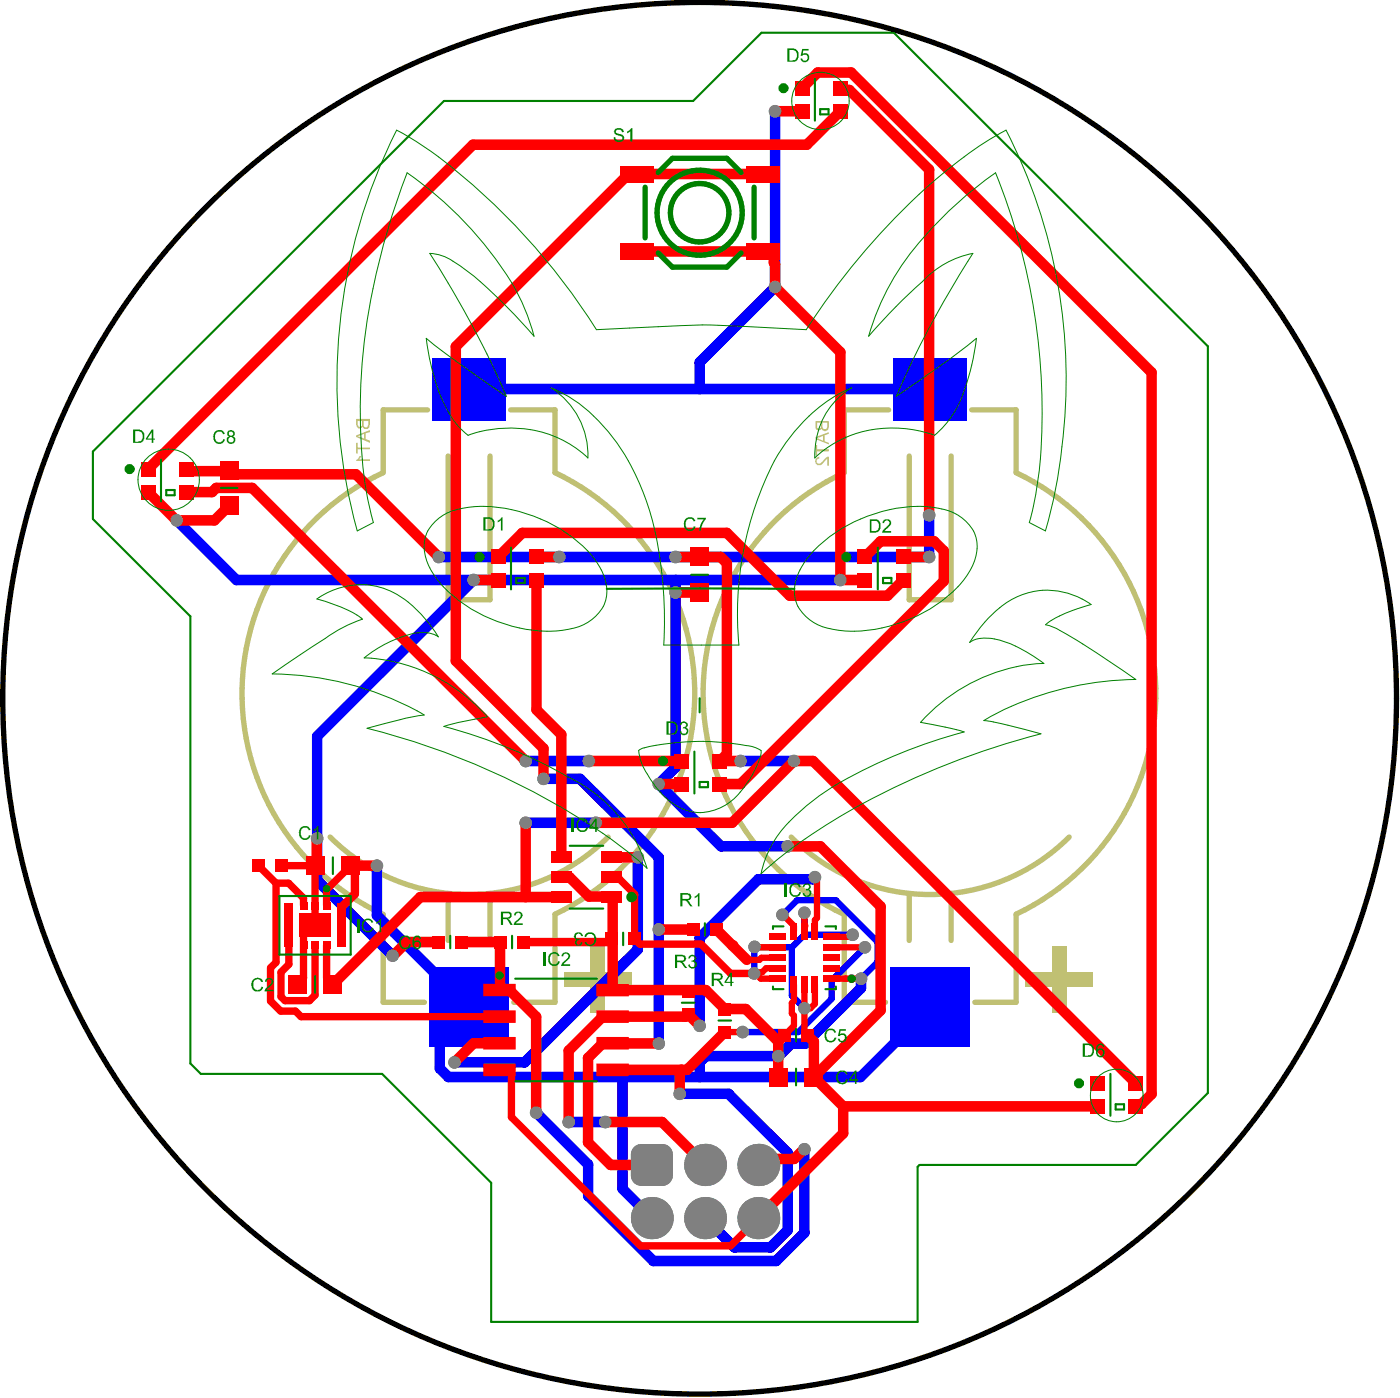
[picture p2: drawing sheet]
<svg xmlns="http://www.w3.org/2000/svg" width="223mm" height="222mm" viewBox="0 0 223 222" stroke-linecap="round" stroke-linejoin="round" font-family="sans-serif">
<path d="M69.1 159.4h10.7v2.3h-10.7zM73.3 155.3h2.3v10.6h-2.3zM142.4 159.4h10.7v2.3h-10.7zM146.6 155.3h2.3v10.6h-2.3z" fill="#000"/>
<path d="M32.9 32.8a110.8 110.8 0 0 1 140.1-13.6 110.8 110.8 0 0 1 40.3 134.9 110.8 110.8 0 0 1-138.3 61.5 110.8 110.8 0 0 1-70.6-134 110.5 110.5 0 0 1 28.5-48.8z" fill="none" stroke="#000" stroke-width=".85"/>
<circle cx="135.4" cy="155.6" r=".33" fill="none" stroke="#800080" stroke-width=".67"/>
<g fill="#c0c073">
<path d="M93.9 150.4h2.3v10.6h-2.3z"/>
<path d="M89.7 154.5h10.7v2.3h-10.7z"/>
<path d="M167.2 150.4h2.4v10.6h-2.4z"/>
<path d="M163.1 154.5h10.6v2.3h-10.6z"/>
</g>
<path d="M68 65.2h-7.1v9.9a38.7 38.7 0 0 0-22.4 35.2 38.7 38.7 0 0 0 22.4 35.1v13.9h6.6M71.3 72.5v22.8h6.6v-22.8M81.2 65.2h7v9.9a38.8 38.8 0 0 1 22.3 35.1 38.8 38.8 0 0 1-22.3 35.1v14h-6.5M141.3 65.2h-7.1v9.9a38.7 38.7 0 0 0-22.4 35.2 38.7 38.7 0 0 0 22.4 35.1v13.9h6.6M144.6 72.5v22.8h6.6v-22.8M154.5 65.2h7.1v9.9a38.8 38.8 0 0 1 22.2 35.1 38.8 38.8 0 0 1-22.2 35.1v14h-6.6M71.3 142.4v7.1M77.9 142.4v7.1M144.6 142.4v7.1M151.2 142.4v7.1" fill="none" stroke="#c0c073" stroke-width=".85"/>
<g fill="#c0c073">
<path d="M129.7 70.7h.2v.7h1.9v.4h-1.9v.6h-.2z"/>
<path d="M129.7 72.9l.5-.3h.1v.3a.4 .4 0 0 0-.4 .6 .4 .4 0 0 0 .6 .1l.4-.2v-.3l.5-.4 .4-.1v1.4h-.3v-1.1l-.1 .1a1.4 1.4 0 0 1-1.2 .9h-.2a.76 .76 0 0 1-.3-1z"/>
<path d="M56.6 70.4h.3v.8h1.9v.2h-1.9v.7h-.3z"/>
<path d="M57.1 72.5h.4l-.4 .5h1.7v.3h-2.2v-.2l.4-.2z"/>
<path d="M129.9 67.2h.6v.5a.32 .32 0 0 1-.3 .4 .32 .32 0 0 1-.3-.4zM130.8 67.2h.7v.6a.39 .39 0 0 1-.4 .4 .39 .39 0 0 1-.3-.5zM129.7 66.9v.9a.5 .5 0 0 0 .3 .6 .5 .5 0 0 0 .6-.3 .56 .56 0 0 0 .6 .5 .56 .56 0 0 0 .5-.6h.1v-1.1z"/>
<path d="M129.8 69.6l1.1-.3v.8zM129.7 69.5v.3l2.1 .9v-.3l-.7-.3v-.9l.7-.2v-.3z"/>
<path d="M56.9 66.9h.7v.5a.36 .36 0 0 1-.3 .5 .36 .36 0 0 1-.4-.5zM57.8 66.9h.8v.5a.41 .41 0 0 1-.3 .5 .41 .41 0 0 1-.5-.2zM56.6 66.6v1h.1a.55 .55 0 0 0 .9 .4v-.1l.2 .2a.68 .68 0 0 0 1-.6v-.9z"/>
<path d="M56.9 69.3h.2l.8-.3v.7zM56.6 69.2v.3l2.2 .9v-.3l-.7-.3v-.9l.7-.2v-.3z"/>
</g>
<path d="M52.5 133.1a31.3 31.3 0 0 0 44.2 0M125.8 133.1a31.3 31.3 0 0 0 44.2 0" fill="none" stroke="#c0c073" stroke-width=".85"/>
<g fill="none" stroke="#00f" stroke-width="1.7">
<path d="M123.2 17.7v27.9l-12 12v4.2M74.6 61.8h73.3M28.1 82.7l9.5 9.5h96M75.3 92.2l-24.9 24.8v23l12 11.9M107.4 92.2v29.8l-2.7 2.6 10 10h10.5M147.7 81.9v6.6h-77.9M59.9 137.6v7.9l14.7 14.7-4.7 4.6v5.1l1.4 1.3h65.5l11.1-11M83.6 121h10M83.6 130.8h11.1M86.4 123.8h5.8l12.5 12.5v29.6M101.4 136.3v14.6l-18 18h-11.1M117.7 121h8.5"/>
<path d="M129.6 139.5l-.4 .3h-8.6l-9.4 9.3v14M136.9 155.6v1.5l-8.8 8.8h-2.3l-2 2h-11.6l-1 1v2.3M85.3 176.9l8.2 8.2v5l10.4 10.4h19.5l4.5-4.5v-13.3M90.4 178.4h5.8M99.1 171.2l-.1 .1v17.7l4.6 4.7M108.1 173.9h7.7l9.4 9.4v12.3l-2.7 2.7h-5.7l-4.7-4.6"/>
</g>
<path d="M119.9 150.6h6M120 150.5l-.1 4.3M124.4 145.4l2.3-2.3h6.2l6.6 6.6v3.3l-2.6 2.6M125.9 150.6v7.7l2 2M127.9 145.1v3.5M127.9 148.6h7.7M127.9 148.6l-2 2M137.5 150.6l-5.3 5.3v2.9l-5.3 5.3h-8.8" fill="none" stroke="#00f" stroke-width="1"/>
<g fill="#808080">
<path d="M105.3 186.9h1.7a1.67 1.67 0 0 1-1.7 1.6z"/>
<path d="M105.3 181.9a1.66 1.66 0 0 1 1.7 1.6h-1.7z"/>
<path d="M100.8 182.4l.7-.5h.5v1.6h-1.7a1.66 1.66 0 0 1 .5-1.1z"/>
<path d="M100.3 186.9h1.7v1.6a1.67 1.67 0 0 1-1.7-1.6z"/>
<circle cx="62.4" cy="151.9" r="1"/>
<circle cx="72.3" cy="168.9" r="1"/>
<circle cx="118.1" cy="164.1" r="1"/>
<circle cx="127.9" cy="182.7" r="1"/>
<circle cx="96.2" cy="178.4" r="1"/>
<circle cx="85.3" cy="176.9" r="1"/>
<circle cx="104.7" cy="147.8" r="1"/>
<circle cx="101.4" cy="136.3" r="1"/>
<circle cx="126.2" cy="121" r="1"/>
<circle cx="125.2" cy="134.6" r="1"/>
<circle cx="117.7" cy="121" r="1"/>
<circle cx="136.9" cy="155.6" r="1"/>
<circle cx="50.4" cy="133.3" r="1"/>
<circle cx="94.7" cy="130.8" r="1"/>
<circle cx="83.6" cy="130.8" r="1"/>
<circle cx="59.9" cy="137.6" r="1"/>
<circle cx="90.4" cy="178.4" r="1"/>
<circle cx="108.1" cy="173.9" r="1"/>
<circle cx="86.4" cy="123.8" r="1"/>
<circle cx="83.6" cy="121" r="1"/>
<circle cx="123.2" cy="45.6" r="1"/>
<circle cx="124.4" cy="145.4" r="1"/>
<circle cx="127.9" cy="145.1" r="1"/>
<circle cx="129.6" cy="139.5" r="1"/>
<circle cx="111.2" cy="163.1" r="1"/>
<circle cx="104.7" cy="165.9" r="1"/>
<circle cx="120" cy="150.5" r="1"/>
<circle cx="119.9" cy="154.8" r="1"/>
<circle cx="127.9" cy="160.3" r="1"/>
<circle cx="135.6" cy="148.6" r="1"/>
<circle cx="137.5" cy="150.6" r="1"/>
<circle cx="123.7" cy="167.9" r="1"/>
<circle cx="147.7" cy="81.9" r="1"/>
<circle cx="123.2" cy="17.7" r="1"/>
<circle cx="28.1" cy="82.7" r="1"/>
<circle cx="69.8" cy="88.5" r="1"/>
<circle cx="75.3" cy="92.2" r="1"/>
<circle cx="93.6" cy="121" r="1"/>
<circle cx="104.7" cy="124.6" r="1"/>
<circle cx="147.7" cy="88.5" r="1"/>
<circle cx="107.4" cy="94.2" r="1"/>
<circle cx="133.6" cy="92.2" r="1"/>
<circle cx="107.4" cy="88.5" r="1"/>
<circle cx="88.9" cy="88.5" r="1"/>
<circle cx="103.6" cy="193.7" r="3.3"/>
<circle cx="112.1" cy="193.7" r="3.3"/>
<circle cx="120.6" cy="193.7" r="3.3"/>
<circle cx="112.1" cy="185.2" r="3.3"/>
<circle cx="120.6" cy="185.2" r="3.3"/>
</g>
<path d="M100.3 183.5l1.7-1.6h3.3l1.7 1.6v3.4l-1.7 1.6h-3.3l-1.7-1.6z" fill-rule="evenodd" fill="#808080"/>
<g fill="#00f">
<path d="M68.8 56.9h11.6v9.9h-11.6z" fill-rule="evenodd"/>
<path d="M68.3 153.8h12.6v12.7h-12.6z" fill-rule="evenodd"/>
<path d="M142.1 56.9h11.6v9.9h-11.6z" fill-rule="evenodd"/>
<path d="M141.6 153.8h12.6v12.7h-12.6z" fill-rule="evenodd"/>
</g>
<path d="M29.7 78.2h4M28.1 82.7h6M126.2 121l-9.8 9.8M64.7 149.8l-2.2 2.1M95.8 165.9h1.6M118.6 160.4l5.1 5.2M134.1 175.9v4.3" fill="none" stroke="#f00" stroke-width="1.7"/>
<circle cx="104.7" cy="147.8" r=".84" fill="#f00"/>
<path d="M101.2 40h20M73.4 149.8h6.2M73.4 149.8h.1M108.4 170.1l-.3 .3" fill="none" stroke="#f00" stroke-width="1.7"/>
<circle cx="79.6" cy="149.8" r=".84" fill="#f00"/>
<path d="M79.6 149.8h-.1v7.5l-.1 .1M97.4 170.1h11M97.4 165.9h7.3M109 161.6l.4-.4 1.8 1.9M115.2 164.1l-6 6M115.2 160.4h3.4" fill="none" stroke="#f00" stroke-width="1.7"/>
<path d="M129.6 139.5v.2l.3 .4v5.8l-.3 .4v1.7M118.7 152.6h2M120 150.5l3.7 .1M124.4 145.4l1.8 1.8M127.9 145.1v2.1" fill="none" stroke="#f00" stroke-width="1"/>
<path d="M81.3 177.6l20.5 20.5" fill="none" stroke="#f00" stroke-width="1.2"/>
<circle cx="116.4" cy="150.3" r=".84" fill="#f00"/>
<path d="M113.9 147.8l4.8 4.8" fill="none" stroke="#f00" stroke-width="1.7"/>
<path d="M123.7 153.9h-1.9l-.6 .7h-1.1l-.2 .2h.2l.9 .8h2.7M123.7 152.3h-2.6l-.4 .3M126.2 147.2v.8M126.2 156.5v2.6l-.3 .4v1.6l.3 .3v1.7M127.9 147.2v.8M127.9 156.5v7.6l.5 .5M129.6 156.5v3.1l-.7 .7h-1" fill="none" stroke="#f00" stroke-width="1"/>
<circle cx="127.9" cy="147.2" r=".5" fill="#f00"/>
<path d="M132.2 150.6h5.3M132.2 155.6h2.2M135.6 148.6h-.3l-.3 .3h-2.8" fill="none" stroke="#f00" stroke-width="1"/>
<path d="M123.7 165.6v2.3" fill="none" stroke="#f00" stroke-width="1.7"/>
<circle cx="134.4" cy="155.6" r=".5" fill="#f00"/>
<g fill="none" stroke="#f00" stroke-width="1.7">
<path d="M123.2 17.7h4.3M127.5 14l2.5-2.5h5.3l47.8 47.7v114.7l-1.6 1.7h-.6l-.3 .3M133.6 14l.3 .3h1.2l12.6 12.7v54.9M133.6 17.7l-5.3 5.3M121.2 40h1.3l.5 .5v1.3l.2 .2v3.6M133.6 56v36.2M150.1 87.6v4.8M114.5 124.6h3.2M126.2 121h3.1l51.3 51.2M104.7 147.8h5.5M95.8 165.9l-2.3 2.3M123.7 167.9v3.3"/>
<path d="M129.4 171.2l4.7 4.7h40.4"/>
</g>
<path d="M126.2 163.1l-1.5 1.5" fill="none" stroke="#f00" stroke-width="1"/>
<circle cx="123.2" cy="17.7" r=".84" fill="#f00"/>
<g fill="none" stroke="#f00" stroke-width="1.7">
<path d="M128.3 23h-53.1l-51.6 51.6M23.6 78.2l4.5 4.5M29.7 74.6l.3 .3h7.1M34.4 77.6h5.7l43.5 43.4M75.3 92.2h3.9M107.4 94.2h3.8M111.2 88.5h3.4l1 1M143.6 88.5h4.1M150.1 87.6l-1.6-1.5h-8.5l-2.5 2.4M150.1 92.4l-32.4 32.2M85.3 112.8l4 4M93.6 121h14.8"/>
<path d="M104.7 124.6h3.7M79.4 157.4h1.6"/>
</g>
<path d="M47 160.7l.9 .9" fill="none" stroke="#f00" stroke-width="1.2"/>
<path d="M115.2 164.1h2.9" fill="none" stroke="#f00" stroke-width="1"/>
<circle cx="107.4" cy="94.2" r=".84" fill="#f00"/>
<g fill="none" stroke="#f00" stroke-width="1.7">
<path d="M121.2 27.7h-21.3l-27.4 27.4v50l13.9 13.9v4.8M123.2 45.6l10.4 10.4M34.4 77.6l-.7 .6M37.1 75.4h19.5l13.2 13.1M36.4 80.4l-2.3 2.3M79.2 88.5l3.8-3.8h32.6l10 10h15.5l2.5-2.5M85.3 88.5h3.6M85.3 92.2v20.6M107.4 88.5h3.8M115.6 89.5v30.4l-1.1 1.1h3.2M133.6 92.2h3.9M89.3 116.8v19.5"/>
<path d="M50.4 133.3v4.1l-.3 .2M55.8 137.6h4.1M83.6 130.8v11.8M90.4 139.5h.2l3 3h3.6l.2 .2v14.7h14.8l3 3M94.7 130.8h21.7M97.2 136.3h4.2M125.2 134.6h5.2l9.6 9.5v16.5l-10.6 10.6v-5.6l-.8-.9M62.4 151.9h.1M64.7 149.8h5.1M81 157.4l4.3 4.2v15.3M89.3 142.6h-22.5l-13.9 13.9M110.2 147.8h.1"/>
<path d="M79.4 165.9h-4.1l-3 3M93.5 168.2v13.4l3.6 3.6h6.5M96.2 178.4h9.1l6.8 6.8M108.1 170.4v3.5M108.4 170.1h.8M109 161.6h-13.2l-5.4 5.4v11.4M124.7 164.6l-1 1M127.9 182.7l-1.6 1.5h-4.8l-.9 1M134.1 180.2l-13.5 13.5"/>
</g>
<path d="M89.3 139.5h1.1" fill="none" stroke="#f00" stroke-width=".5"/>
<path d="M55.8 137.6l.6 .7v3.8l-2.1 2.2v2.8M97.2 149.3l-.5 .5h-13.4" fill="none" stroke="#f00" stroke-width="1.3"/>
<path d="M41.1 137.6l2.8 2.8M44.8 137.6h5.3v9.5h-.6l-1.2 1.3v7.1l-1 1M55.8 137.6l-3.9 3.8v2.6M97.2 139.5l.4 .3h.9l2.4 2.4v7.1l.8 .8h9.8l4.7 4.7h3.7M43.9 140.4h2l2.4 2.4v1.2M43.9 140.4v12.6l-.9 .9v5.2l1.6 1.6h2.4M45.9 147.1v6.2l-1.2 1.3v3.8l.6 .7h3.9l.9-.9v-8M51.9 150.2v5.3l1 1M47.9 161.6h31.5M79.4 170.1h1.5l.4 .4v7.1M120.6 193.7l-4.4 4.4h-14.4" fill="none" stroke="#f00" stroke-width="1.2"/>
<path d="M134.4 155.6h2.5" fill="none" stroke="#f00" stroke-width="1"/>
<g fill="#808080">
<path d="M105.3 186.9h1.7a1.67 1.67 0 0 1-1.7 1.6z"/>
<path d="M105.3 181.9a1.66 1.66 0 0 1 1.7 1.6h-1.7z"/>
<path d="M100.8 182.4l.7-.5h.5v1.6h-1.7a1.66 1.66 0 0 1 .5-1.1z"/>
<path d="M100.3 186.9h1.7v1.6a1.67 1.67 0 0 1-1.7-1.6z"/>
<circle cx="62.4" cy="151.9" r="1"/>
<circle cx="72.3" cy="168.9" r="1"/>
<circle cx="118.1" cy="164.1" r="1"/>
<circle cx="127.9" cy="182.7" r="1"/>
<circle cx="96.2" cy="178.4" r="1"/>
<circle cx="85.3" cy="176.9" r="1"/>
<circle cx="104.7" cy="147.8" r="1"/>
<circle cx="101.4" cy="136.3" r="1"/>
<circle cx="126.2" cy="121" r="1"/>
<circle cx="125.2" cy="134.6" r="1"/>
<circle cx="117.7" cy="121" r="1"/>
<circle cx="136.9" cy="155.6" r="1"/>
<circle cx="50.4" cy="133.3" r="1"/>
<circle cx="94.7" cy="130.8" r="1"/>
<circle cx="83.6" cy="130.8" r="1"/>
<circle cx="59.9" cy="137.6" r="1"/>
<circle cx="90.4" cy="178.4" r="1"/>
<circle cx="108.1" cy="173.9" r="1"/>
<circle cx="86.4" cy="123.8" r="1"/>
<circle cx="83.6" cy="121" r="1"/>
<circle cx="123.2" cy="45.6" r="1"/>
<circle cx="124.4" cy="145.4" r="1"/>
<circle cx="127.9" cy="145.1" r="1"/>
<circle cx="129.6" cy="139.5" r="1"/>
<circle cx="111.2" cy="163.1" r="1"/>
<circle cx="104.7" cy="165.9" r="1"/>
<circle cx="120" cy="150.5" r="1"/>
<circle cx="119.9" cy="154.8" r="1"/>
<circle cx="127.9" cy="160.3" r="1"/>
<circle cx="135.6" cy="148.6" r="1"/>
<circle cx="137.5" cy="150.6" r="1"/>
<circle cx="123.7" cy="167.9" r="1"/>
<circle cx="147.7" cy="81.9" r="1"/>
<circle cx="123.2" cy="17.7" r="1"/>
<circle cx="28.1" cy="82.7" r="1"/>
<circle cx="69.8" cy="88.5" r="1"/>
<circle cx="75.3" cy="92.2" r="1"/>
<circle cx="93.6" cy="121" r="1"/>
<circle cx="104.7" cy="124.6" r="1"/>
<circle cx="147.7" cy="88.5" r="1"/>
<circle cx="107.4" cy="94.2" r="1"/>
<circle cx="133.6" cy="92.2" r="1"/>
<circle cx="107.4" cy="88.5" r="1"/>
<circle cx="88.9" cy="88.5" r="1"/>
<circle cx="103.6" cy="193.7" r="3.3"/>
<circle cx="112.1" cy="193.7" r="3.3"/>
<circle cx="120.6" cy="193.7" r="3.3"/>
<circle cx="112.1" cy="185.2" r="3.3"/>
<circle cx="120.6" cy="185.2" r="3.3"/>
</g>
<path d="M100.3 183.5l1.7-1.6h3.3l1.7 1.6v3.4l-1.7 1.6h-3.3l-1.7-1.6z" fill-rule="evenodd" fill="#808080"/>
<g fill="#f00">
<path d="M51.3 143.4h1.2v1.2h-1.2z" fill-rule="evenodd"/>
<path d="M49.5 143.4h1.2v1.2h-1.2z" fill-rule="evenodd"/>
<path d="M47.7 143.4h1.1v1.2h-1.1z" fill-rule="evenodd"/>
<path d="M47.7 149.6h1.1v1.2h-1.1z" fill-rule="evenodd"/>
<path d="M49.5 149.6h1.2v1.2h-1.2z" fill-rule="evenodd"/>
<path d="M51.3 149.6h1.2v1.2h-1.2z" fill-rule="evenodd"/>
<path d="M53.6 143.6h1.3v7h-1.3z" fill-rule="evenodd"/>
<path d="M45.3 143.6h1.3v7h-1.3z" fill-rule="evenodd"/>
<path d="M47.6 145.3h5v3.6h-5z" fill-rule="evenodd"/>
<path d="M51.4 155h3v3h-3z" fill-rule="evenodd"/>
<path d="M45.8 155h3v3h-3z" fill-rule="evenodd"/>
<path d="M130.8 155.1h2.7v1h-2.7z" fill-rule="evenodd"/>
<path d="M130.8 153.4h2.7v1h-2.7z" fill-rule="evenodd"/>
<path d="M130.8 151.8h2.7v1h-2.7z" fill-rule="evenodd"/>
<path d="M130.8 150.1h2.7v1h-2.7z" fill-rule="evenodd"/>
<path d="M130.8 148.4h2.7v1h-2.7z" fill-rule="evenodd"/>
<path d="M129.1 146.7h1v2.7h-1z" fill-rule="evenodd"/>
<path d="M127.4 146.7h1v2.7h-1z" fill-rule="evenodd"/>
<path d="M125.7 146.7h1v2.7h-1z" fill-rule="evenodd"/>
<path d="M122.3 148.4h2.7v1h-2.7z" fill-rule="evenodd"/>
<path d="M122.3 150.1h2.7v1h-2.7z" fill-rule="evenodd"/>
<path d="M122.3 151.8h2.7v1h-2.7z" fill-rule="evenodd"/>
<path d="M122.3 153.4h2.7v1h-2.7z" fill-rule="evenodd"/>
<path d="M122.3 155.1h2.7v1h-2.7z" fill-rule="evenodd"/>
<path d="M125.7 155.2h1v2.6h-1z" fill-rule="evenodd"/>
<path d="M127.4 155.2h1v2.6h-1z" fill-rule="evenodd"/>
<path d="M129.1 155.2h1v2.6h-1z" fill-rule="evenodd"/>
<path d="M87.6 141.7h3.3v1.8h-3.3z" fill-rule="evenodd"/>
<path d="M87.6 138.5h3.3v1.9h-3.3z" fill-rule="evenodd"/>
<path d="M87.6 135.4h3.3v1.8h-3.3z" fill-rule="evenodd"/>
<path d="M95.6 141.7h3.3v1.8h-3.3z" fill-rule="evenodd"/>
<path d="M95.6 138.5h3.3v1.9h-3.3z" fill-rule="evenodd"/>
<path d="M95.6 135.4h3.3v1.8h-3.3z" fill-rule="evenodd"/>
<path d="M78.6 148.8h2v2h-2z" fill-rule="evenodd"/>
<path d="M82.3 148.8h2v2h-2z" fill-rule="evenodd"/>
<path d="M68.8 148.8h2v2h-2z" fill-rule="evenodd"/>
<path d="M72.4 148.8h2v2h-2z" fill-rule="evenodd"/>
<path d="M99.9 148.3h2v2h-2z" fill-rule="evenodd"/>
<path d="M96.2 148.3h2v2h-2z" fill-rule="evenodd"/>
<path d="M123.7 163.6h2v2h-2z" fill-rule="evenodd"/>
<path d="M127.4 163.6h2v2h-2z" fill-rule="evenodd"/>
<path d="M122.2 169.7h3v3h-3z" fill-rule="evenodd"/>
<path d="M127.9 169.7h3v3h-3z" fill-rule="evenodd"/>
<path d="M76.8 156.5l.1-.1h5l.1 .1v1.8l-.1 .1h-5l-.1-.1z" fill-rule="evenodd"/>
<path d="M76.8 160.7l.1-.1h5l.1 .1v1.8l-.1 .1h-5l-.1-.1z" fill-rule="evenodd"/>
<path d="M76.8 165l.1-.1h5l.1 .1v1.8l-.1 .1h-5l-.1-.1z" fill-rule="evenodd"/>
<path d="M76.8 169.2l.1-.1h5l.1 .1v1.8l-.1 .1h-5l-.1-.1z" fill-rule="evenodd"/>
<path d="M94.8 169.2l.1-.1h5l.1 .1v1.8l-.1 .1h-5l-.1-.1z" fill-rule="evenodd"/>
<path d="M94.8 165l.1-.1h5l.1 .1v1.8l-.1 .1h-5l-.1-.1z" fill-rule="evenodd"/>
<path d="M94.8 160.7l.1-.1h5l.1 .1v1.8l-.1 .1h-5l-.1-.1z" fill-rule="evenodd"/>
<path d="M94.8 156.5l.1-.1h5l.1 .1v1.8l-.1 .1h-5l-.1-.1z" fill-rule="evenodd"/>
<path d="M34.9 73.2h3v3h-3z" fill-rule="evenodd"/>
<path d="M34.9 78.9h3v3h-3z" fill-rule="evenodd"/>
<path d="M136.4 87.4h2.3v2.3h-2.3z" fill-rule="evenodd"/>
<path d="M136.4 91h2.3v2.4h-2.3z" fill-rule="evenodd"/>
<path d="M142.5 91h2.3v2.4h-2.3z" fill-rule="evenodd"/>
<path d="M142.5 87.4h2.3v2.3h-2.3z" fill-rule="evenodd"/>
<path d="M43.8 136.6h2v2h-2z" fill-rule="evenodd"/>
<path d="M40.1 136.6h2v2h-2z" fill-rule="evenodd"/>
<path d="M114.2 163.1h2v2h-2z" fill-rule="evenodd"/>
<path d="M114.2 159.4h2v2h-2z" fill-rule="evenodd"/>
<path d="M108.4 160.2h2v2h-2z" fill-rule="evenodd"/>
<path d="M108.4 156.6h2v2h-2z" fill-rule="evenodd"/>
<path d="M98.6 26.3h5.3v2.7h-5.3z" fill-rule="evenodd"/>
<path d="M118.6 26.3h5.3v2.7h-5.3z" fill-rule="evenodd"/>
<path d="M98.6 38.6h5.3v2.7h-5.3z" fill-rule="evenodd"/>
<path d="M118.6 38.6h5.3v2.7h-5.3z" fill-rule="evenodd"/>
<path d="M112.9 146.8h2v2h-2z" fill-rule="evenodd"/>
<path d="M109.2 146.8h2v2h-2z" fill-rule="evenodd"/>
<path d="M126.4 12.9h2.3v2.3h-2.3z" fill-rule="evenodd"/>
<path d="M126.4 16.5h2.3v2.3h-2.3z" fill-rule="evenodd"/>
<path d="M132.5 16.5h2.3v2.3h-2.3z" fill-rule="evenodd"/>
<path d="M132.5 12.9h2.3v2.3h-2.3z" fill-rule="evenodd"/>
<path d="M22.4 73.4h2.3v2.3h-2.3z" fill-rule="evenodd"/>
<path d="M22.4 77.1h2.3v2.3h-2.3z" fill-rule="evenodd"/>
<path d="M28.5 77.1h2.3v2.3h-2.3z" fill-rule="evenodd"/>
<path d="M28.5 73.4h2.3v2.3h-2.3z" fill-rule="evenodd"/>
<path d="M107.2 119.8h2.3v2.4h-2.3z" fill-rule="evenodd"/>
<path d="M107.2 123.5h2.3v2.3h-2.3z" fill-rule="evenodd"/>
<path d="M113.3 123.5h2.3v2.3h-2.3z" fill-rule="evenodd"/>
<path d="M113.3 119.8h2.3v2.4h-2.3z" fill-rule="evenodd"/>
<path d="M78 87.4h2.4v2.3h-2.4z" fill-rule="evenodd"/>
<path d="M78 91h2.4v2.4h-2.4z" fill-rule="evenodd"/>
<path d="M84.1 91h2.4v2.4h-2.4z" fill-rule="evenodd"/>
<path d="M84.1 87.4h2.4v2.3h-2.4z" fill-rule="evenodd"/>
<path d="M48.6 136.1h3v3h-3z" fill-rule="evenodd"/>
<path d="M54.3 136.1h3v3h-3z" fill-rule="evenodd"/>
<path d="M109.7 87.1h3v2.9h-3z" fill-rule="evenodd"/>
<path d="M109.7 92.7h3v3h-3z" fill-rule="evenodd"/>
<path d="M173.3 171.1h2.4v2.3h-2.4z" fill-rule="evenodd"/>
<path d="M173.3 174.7h2.4v2.3h-2.4z" fill-rule="evenodd"/>
<path d="M179.4 174.7h2.4v2.3h-2.4z" fill-rule="evenodd"/>
<path d="M179.4 171.1h2.4v2.3h-2.4z" fill-rule="evenodd"/>
</g>
<g fill="#f00">
<path d="M76.8 158.3l.1 .1z"/>
<path d="M81.9 158.3h.1l-.1 .1z"/>
<path d="M81.9 156.4l.1 .1z"/>
<path d="M76.9 156.4v.1z"/>
<path d="M76.8 162.5l.1 .1z"/>
<path d="M81.9 162.5h.1l-.1 .1z"/>
<path d="M81.9 160.6l.1 .1z"/>
<path d="M76.8 166.8l.1 .1z"/>
<path d="M81.9 166.8h.1l-.1 .1z"/>
<path d="M81.9 164.9l.1 .1z"/>
<path d="M76.9 164.9v.1z"/>
<path d="M76.8 171l.1 .1z"/>
<path d="M81.9 171h.1l-.1 .1z"/>
<path d="M81.9 169.1l.1 .1z"/>
<path d="M76.9 169.1v.1z"/>
<path d="M94.8 171l.1 .1z"/>
<path d="M99.9 171h.1l-.1 .1z"/>
<path d="M99.9 169.1l.1 .1z"/>
<path d="M94.9 169.1v.1z"/>
<path d="M94.8 166.8l.1 .1z"/>
<path d="M99.9 166.8h.1l-.1 .1z"/>
<path d="M99.9 164.9l.1 .1z"/>
<path d="M94.9 164.9v.1z"/>
<path d="M94.8 162.5l.1 .1z"/>
<path d="M99.9 162.5h.1l-.1 .1z"/>
<path d="M99.9 160.6l.1 .1z"/>
<path d="M94.8 158.3l.1 .1z"/>
<path d="M99.9 158.3h.1l-.1 .1z"/>
<path d="M99.9 156.4l.1 .1z"/>
<path d="M94.9 156.4v.1z"/>
</g>
<g fill="none" stroke="#008000" stroke-width=".33">
<path d="M129.6 12.5v6.7M130.4 17.3h1.3v.9h-1.3zM14.8 71.8l55.8-55.7h39.6l10.9-10.9h21l50 49.9v118.7l-11.5 11.4h-34.4l-.3 .3v24.7h-67.8v-22.2l-17.3-17.3h-28.9l-1.6-1.6v-71.1l-15.5-15.5zM25.6 73.1v6.6M26.4 77.9h1.4v.8h-1.4zM35.1 77.6h2.7M81.3 87.1v6.6M82.1 91.9h1.3v.8h-1.3zM96.5 93.6h29.8M109.9 91.4h2.7M139.6 87.1v6.6M140.4 91.9h1.3v.8h-1.3z"/>
<path d="M110.4 119.5v6.6M111.2 111v2.2M52.9 136.3v2.7M90.6 134.5h5.3M111.2 124.3h1.4v.8h-1.4zM44.4 142.4h11.4v9.4h-11.4zM50.1 155.2v2.6M71.6 148.8v2M81.4 148.8v2M81.9 155.6h13M90.6 144.4h5.3M99.1 148.3v2"/>
<path d="M108.4 159.4h2M112.1 146.8v2M122.9 156.8v.5h1.7M124.6 147.3h-1.7v.4M131.2 147.3h1.7v.4M132.9 156.8v.5h-1.7M81.9 171.9h13M114.2 162.2h2M126.6 163.6v2M126.6 169.9v2.7M176.6 170.7v6.7M177.4 175.6h1.3v.8h-1.3z"/>
</g>
<path d="M104.7 51.9l-9.9 .5M114.3 51.7l13.9 .7M149.5 58.2l-7 4.8M154.7 40.3l-.8 1.3M59.4 83.1l-2.6 1.3M163.7 83.1l2.5 1.3M63.6 114.4l-5.2 1.4M77.5 114l-3.9 .7M105.5 102.6h12" fill="none" stroke="#008000" stroke-width=".16"/>
<g fill="none" stroke="#008000" stroke-width=".85">
<path d="M102.6 29.8v8M104.7 27.4l2.2-2.2h8.7l2.2 2.2M119.9 29.8v8M104.7 40.2l2.2 2.3h8.7l2.2-2.3"/>
<circle cx="111.2" cy="33.8" r="6.8"/>
<circle cx="111.2" cy="33.8" r="4.7"/>
</g>
<g fill="#008000">
<path d="M34 68.8a.96 .96 0 0 1 1.7 .2h-.2a.61 .61 0 0 0-.5-.4 .61 .61 0 0 0-.6 .3 .85 .85 0 0 0-.2 .9 .85 .85 0 0 0 .7 .5h.2l.3-.2 .1-.3 .3 .1a.96 .96 0 0 1-1.1 .7 .96 .96 0 0 1-.8-1.1v-.1z"/>
<path d="M109.5 152a.66 .66 0 0 1 .7-.2 .66 .66 0 0 1 .5 .6v.1l-.3 .3h.1a.63 .63 0 0 1 .3 .7 .63 .63 0 0 1-.7 .5h-.2l-.4-.3-.1-.3 .3-.1a.43 .43 0 0 0 .6 .4 .43 .43 0 0 0 .2-.7 .33 .33 0 0 0-.6 0v-.3h.2a.37 .37 0 0 0 .3-.4 .37 .37 0 0 0-.4-.3 .37 .37 0 0 0-.3 .4h-.3z"/>
<path d="M36.4 68.7a.4 .4 0 0 0 .2 .5 .4 .4 0 0 0 .5-.1v-.1a.32 .32 0 0 0-.5-.4zM36.3 69.9a.46 .46 0 0 0 .9 0 .46 .46 0 0 0-.9 0zM36.2 68.5a.63 .63 0 0 1 .7-.1 .63 .63 0 0 1 .4 .6l-.1 .3-.2 .1h.1a.62 .62 0 0 1 .3 .7 .62 .62 0 0 1-.6 .5 .65 .65 0 0 1-.7-.4 .65 .65 0 0 1 .2-.8l.1-.1a.38 .38 0 0 1-.3-.3 .38 .38 0 0 1 .1-.4z"/>
<path d="M113.5 154.9v.7h.6a.36 .36 0 0 0 .5-.3 .36 .36 0 0 0-.4-.4zM113.2 154.7h1.1a.59 .59 0 0 1 .6 .4 .59 .59 0 0 1-.3 .7h-.2l.2 .2 .5 .8h-.3l-.5-.8-.3-.2h-.5v1h-.3z"/>
<path d="M116.1 155.1l-.6 1h.6zM116.1 154.7h.3v1.4h.2v.2h-.2v.5h-.3v-.5h-.9v-.2z"/>
<path d="M107.7 152v.7h.6a.36 .36 0 0 0 .5-.3 .36 .36 0 0 0-.5-.4zM107.3 151.8h1.1a.59 .59 0 0 1 .6 .4 .59 .59 0 0 1-.2 .7l-.3 .1 .3 .1 .5 .8h-.4l-.5-.8-.2-.1h-.5v.9h-.4z"/>
</g>
<path d="M91.1 130.1v2.2" fill="none" stroke="#008000" stroke-width=".34"/>
<g fill="#008000">
<path d="M91.8 130.4l.2-.2a1.12 1.12 0 0 1 1.2 0l.2 .5h-.2a.63 .63 0 0 0-.7-.4 .63 .63 0 0 0-.5 .5 .78 .78 0 0 0 .1 1 .78 .78 0 0 0 .9 .1l.3-.4 .2 .2a.99 .99 0 0 1-1.2 .6 .99 .99 0 0 1-.6-1.3z"/>
<path d="M94.6 130.6l-.6 .9h.6zM94.6 130.1h.3v1.4h.2v.3h-.2v.5h-.3v-.5h-.9v-.3z"/>
</g>
<path d="M86.6 151.4v2.2" fill="none" stroke="#008000" stroke-width=".34"/>
<g fill="#008000">
<path d="M87.3 151.8h.1a.9 .9 0 0 1 .8-.4 .9 .9 0 0 1 .8 .5l-.3 .1v-.1a.64 .64 0 0 0-.6-.3 .64 .64 0 0 0-.6 .5 .8 .8 0 0 0 .4 1.2l.6-.1 .2-.4 .3 .1a.99 .99 0 0 1-1.2 .6 .99 .99 0 0 1-.6-1.3z"/>
<path d="M89.5 151.5l.2-.1a.64 .64 0 0 1 1 .6l-.1 .4-1 .8v.1h1.1v.3h-1.5a2.61 2.61 0 0 1 1-1.2 .42 .42 0 0 0 .1-.7 .42 .42 0 0 0-.7 .1v.2h-.3v-.2z"/>
<path d="M97.8 20.5a1.05 1.05 0 0 1 1.3 .2l.1 .3h-.3a.54 .54 0 0 0-.4-.4 .54 .54 0 0 0-.6 .3 .32 .32 0 0 0 .5 .3v.1a.88 .88 0 0 1 .9 .7l-.1 .1a.93 .93 0 0 1-1.6 0v-.3h.2v.1a.3 .3 0 0 0 .4 .3v.1a.54 .54 0 0 0 .5 0 .54 .54 0 0 0 .2-.6l-.5-.1a.93 .93 0 0 1-.8-.7z"/>
<path d="M99.7 20.9h.2l.5-.5h.2v2.1h-.4v-1.6l-.5 .3z"/>
<path d="M81.8 145.1a.84 .84 0 0 1 1.2 .2 .85 .85 0 0 1-.4 .9l-.6 .6h1.1v.2h-1.4l.1-.5 .5-.3a1.09 1.09 0 0 0 .5-.9l-.3-.2h-.2l-.2 .1-.1 .3h-.2z"/>
<path d="M110.5 142.5l.4-.2 .2-.3h.1v2.1h-.2v-1.6l-.5 .3z"/>
<path d="M80 145.2v.7h.7a.35 .35 0 0 0 .4-.4 .35 .35 0 0 0-.4-.3zM79.6 144.9h1.1a.56 .56 0 0 1 .6 .5 .56 .56 0 0 1-.5 .6l-.1 .1h.2l.3 .3 .3 .6h-.3l-.6-.9h-.6v.9h-.4z"/>
<path d="M108.5 142.2v.7h.6a.36 .36 0 0 0 .5-.3 .36 .36 0 0 0-.4-.4zM108.2 142h1.1a.59 .59 0 0 1 .6 .4 .59 .59 0 0 1-.3 .7l-.2 .1 .2 .1 .5 .8h-.3l-.5-.8-.3-.1h-.5v.9h-.3z"/>
</g>
<path d="M124.9 140.5v2.1" fill="none" stroke="#008000" stroke-width=".34"/>
<g fill="#008000">
<path d="M125.6 140.8l.3-.3a1.12 1.12 0 0 1 1.1 0l.3 .5h-.3v-.2a.73 .73 0 0 0-.9-.1 .73 .73 0 0 0-.3 .9 .72 .72 0 0 0 .3 .6 .72 .72 0 0 0 .8 0l.2-.4 .3 .2a.99 .99 0 0 1-1.3 .6 .99 .99 0 0 1-.6-1.3z"/>
<path d="M127.7 140.7a.64 .64 0 0 1 .8-.3 .64 .64 0 0 1 .4 .7l-.2 .3a.64 .64 0 0 1 .3 .8 .64 .64 0 0 1-.9 .4h-.1l-.4-.4v-.2h.3a.43 .43 0 0 0 .5 .4 .43 .43 0 0 0 .3-.5v-.1a.39 .39 0 0 0-.6-.2v-.3a.36 .36 0 0 0 .6-.4 .36 .36 0 0 0-.6-.2l-.2 .3h-.3z"/>
</g>
<path d="M57 146.1v2.1" fill="none" stroke="#008000" stroke-width=".34"/>
<g fill="#008000">
<path d="M57.6 146.5a.97 .97 0 0 1 1.7 .1l-.2 .1v-.1a.64 .64 0 0 0-.7-.3 .64 .64 0 0 0-.5 .5 .75 .75 0 0 0 .4 1.2h.3a.32 .32 0 0 0 .4-.4l.1-.1 .3 .1a.98 .98 0 0 1-1.2 .6 .98 .98 0 0 1-.6-1.2z"/>
<path d="M59.8 146.6l.5-.3 .1-.3h.2v2.2h-.3v-1.7l-.4 .4h-.1z"/>
<path d="M127.6 7.8h1v.2h-.9l-.1 .5a.72 .72 0 0 1 1 .3 .72 .72 0 0 1-.2 1 .72 .72 0 0 1-1-.2l-.1-.3h.3a.44 .44 0 0 0 .5 .3 .44 .44 0 0 0 .3-.6 .52 .52 0 0 0-.8-.1h-.3z"/>
<path d="M108.2 114.9a.67 .67 0 0 1 .8-.2 .67 .67 0 0 1 .4 .7l-.4 .3h.1a.62 .62 0 0 1 .3 .7 .62 .62 0 0 1-.6 .5h-.3l-.3-.3-.1-.3 .2-.1a.41 .41 0 0 0 .5 .5 .41 .41 0 0 0 .4-.5 .41 .41 0 0 0-.6-.3v-.3h.2a.37 .37 0 0 0 .3-.4 .37 .37 0 0 0-.4-.3 .37 .37 0 0 0-.4 .4h-.2z"/>
<path d="M140.5 82.7h.1a.69 .69 0 0 1 1.1 .5l-.1 .3-.9 .8v.1h1v.3h-1.4v-.4l.7-.6a.54 .54 0 0 0 .3-.9l-.5-.1-.1 .1-.1 .4h-.3v-.3z"/>
<path d="M79.1 82.7l.5-.1 .1-.4h.2v2.1h-.3v-1.6l-.5 .4z"/>
<path d="M108.8 82.7a.96 .96 0 0 1 1.7 .1l-.2 .1a.61 .61 0 0 0-.5-.4 .61 .61 0 0 0-.6 .2 .85 .85 0 0 0-.2 .9 .85 .85 0 0 0 .7 .6h.2l.3-.2 .1-.3 .3 .1a.96 .96 0 0 1-1.1 .6 .96 .96 0 0 1-.7-1.1l-.1-.1h.1z"/>
<path d="M110.9 82.3h1.3v.3l-.3 .4a2.13 2.13 0 0 0-.4 1.3h-.4l.1-.5 .4-1 .3-.2h-1z"/>
<path d="M63.6 149.2a1.13 1.13 0 0 1 1.6-.2l.1 .3-.3 .1v-.1a.65 .65 0 0 0-.9-.2l-.1 .1a.85 .85 0 0 0-.2 1 .85 .85 0 0 0 1 .4l.3-.5 .2 .1a.96 .96 0 0 1-1.6 .4 1.49 1.49 0 0 1-.1-1.4z"/>
<path d="M131.3 163.9a1.15 1.15 0 0 1 1.4-.2l.3 .4-.4 .1a.61 .61 0 0 0-.6-.4 .61 .61 0 0 0-.6 .6 .9 .9 0 0 0 .9 1.1l.3-.3 .1-.2h.3a.96 .96 0 0 1-1.2 .7 .96 .96 0 0 1-.7-1.2v-.3z"/>
<path d="M133.5 163.6h1v.3h-.9v.5a.73 .73 0 0 1 1 .4 .73 .73 0 0 1-.5 .9 .76 .76 0 0 1-.9-.6h.3a.46 .46 0 0 0 .6 .3 .46 .46 0 0 0 .2-.6l-.1-.3h-.3h-.3v.2h-.4z"/>
<path d="M133.1 170.6a1.14 1.14 0 0 1 1.6-.1l.1 .3-.3 .1a.6 .6 0 0 0-.6-.5 .6 .6 0 0 0-.6 .5 .86 .86 0 0 0 .6 1.2h.2a.6 .6 0 0 0 .5-.5h.2a.98 .98 0 0 1-1.2 .7 .98 .98 0 0 1-.6-1.3z"/>
<path d="M93 148.6l.1-.1a1.16 1.16 0 0 1 1.4-.1 1.34 1.34 0 0 1 .1 1.6 .94 .94 0 0 1-.9 .4 .94 .94 0 0 1-.8-.6h.3a.65 .65 0 0 0 .7 .4 .65 .65 0 0 0 .6-.7 .78 .78 0 0 0-.5-1h-.1a.43 .43 0 0 0-.6 .3l-.1 .2-.3-.1z"/>
<path d="M91.4 148.4a.84 .84 0 0 1 1.2 .2l.1 .2-.4-.1a.4 .4 0 0 0-.4-.2 .4 .4 0 0 0-.3 .4 .4 .4 0 0 0 .4 .3h.2l-.1 .3a.33 .33 0 0 0-.4 .3 .33 .33 0 0 0 .3 .3 .33 .33 0 0 0 .3-.3h.1h.3l-.1 .2a.66 .66 0 0 1-1 .3l-.2-.2v-.5l.3-.2-.4-.3a.42 .42 0 0 1 .1-.6z"/>
<path d="M40.1 155.8h.1a.9 .9 0 0 1 .9-.4 .9 .9 0 0 1 .7 .6v.1h-.3v-.2a.74 .74 0 0 0-1-.1 .74 .74 0 0 0-.2 1 .66 .66 0 0 0 .5 .5 .66 .66 0 0 0 .7-.2l.1-.2h.3h-.1a.91 .91 0 0 1-.7 .7 .91 .91 0 0 1-.9-.3l-.1-.1a1.42 1.42 0 0 1 0-1.4z"/>
<path d="M42.2 155.7a.84 .84 0 0 1 1.2 .1 .85 .85 0 0 1-.4 1l-.6 .6h1.1v.2h-1.4l.1-.5 .4-.2a.97 .97 0 0 0 .6-1.1l-.3-.1h-.2l-.2 .1-.1 .3h-.2z"/>
<path d="M47.7 131.8a.96 .96 0 0 1 1.6 .1l-.2 .1a.61 .61 0 0 0-.5-.4 .61 .61 0 0 0-.6 .2 .85 .85 0 0 0-.2 .9 .85 .85 0 0 0 .7 .6h.3l.2-.2 .1-.3 .3 .1a.96 .96 0 0 1-1.1 .6 .96 .96 0 0 1-.7-1.1l-.1-.1h.1z"/>
<path d="M49.9 131.8h.1l.3-.1 .1-.4h.2v2.1h-.2v-1.6l-.5 .4z"/>
<path d="M172.5 166.1v1.7h.5a.6 .6 0 0 0 .7-.7 .73 .73 0 0 0-.7-1zM172.2 165.9h.9a1.11 1.11 0 0 1 .8 1.4 .89 .89 0 0 1-.9 .7h-.8z"/>
<path d="M174.4 166.2a.75 .75 0 0 1 1.1-.1l.1 .3-.2 .1a.43 .43 0 0 0-.5-.3 .43 .43 0 0 0-.4 .5v.3a.55 .55 0 0 1 .5-.4 .55 .55 0 0 1 .5 .4 .72 .72 0 0 1-.5 1.1 .76 .76 0 0 1-.7-1zM174.6 167a.56 .56 0 0 0 0 .6 .56 .56 0 0 0 .6 .2 .56 .56 0 0 0-.2-.9z"/>
<path d="M125.5 7.9v1.7h.5a.6 .6 0 0 0 .7-.7 .73 .73 0 0 0-.7-1zM125.2 7.7h.9a1.11 1.11 0 0 1 .9 1.4 .89 .89 0 0 1-1 .7h-.8z"/>
<path d="M21.5 68.5v1.7h.5v-.1a.6 .6 0 0 0 .7-.6 .73 .73 0 0 0-.7-1zM21.2 68.3h.9a1.11 1.11 0 0 1 .8 1.4 .89 .89 0 0 1-.9 .7h-.8z"/>
<path d="M24.1 68.7l-.7 1h.7zM24.1 68.3h.3v1.4h.2v.2h-.2v.5h-.3v-.5h-.9v-.2z"/>
<path d="M106.3 114.9v1.7h.5v-.1a.6 .6 0 0 0 .7-.6 .73 .73 0 0 0-.7-1zM106 114.7h.9a1.11 1.11 0 0 1 .8 1.4 .89 .89 0 0 1-.9 .7h-.8z"/>
<path d="M138.6 82.8v1.6h.6a.76 .76 0 0 0 .5-.8v-.4l-.1-.1a.34 .34 0 0 0-.5-.3zM138.3 82.6h.8a.9 .9 0 0 1 .9 1.1 .87 .87 0 0 1-.9 1h-.8z"/>
<path d="M77.2 82.5v1.7h.5v-.1a.6 .6 0 0 0 .7-.7 .73 .73 0 0 0-.7-.9zM76.9 82.2h.9a1.11 1.11 0 0 1 .8 1.5 .89 .89 0 0 1-.9 .6h-.8z"/>
<path d="M65.7 149.1h.1a.64 .64 0 0 1 .6-.4 .64 .64 0 0 1 .6 .5h-.3a.44 .44 0 0 0-.5-.2 .44 .44 0 0 0-.3 .4v.4a.61 .61 0 0 1 .7-.3 .61 .61 0 0 1 .4 .8v.1a.69 .69 0 0 1-.8 .5 .69 .69 0 0 1-.6-.6zM65.8 150.2a.5 .5 0 0 0 1 0 .5 .5 0 0 0-1 0z"/>
<path d="M135.9 170.6l-.6 1h.6zM135.9 170.2h.3v1.4h.2v.2h-.2v.5h-.3v-.5h-.9v-.2z"/>
</g>
<g fill="none" stroke="#008000" stroke-width=".85">
<circle cx="124.6" cy="14" r=".37"/>
<circle cx="20.6" cy="74.6" r=".37"/>
<circle cx="76.3" cy="88.5" r=".37"/>
<circle cx="134.6" cy="88.5" r=".37"/>
<circle cx="105.4" cy="121" r=".37"/>
<circle cx="51.9" cy="141.3" r=".17"/>
<circle cx="171.6" cy="172.2" r=".37"/>
</g>
<g fill="none" stroke="#008000" stroke-width=".67">
<circle cx="79.4" cy="155.1" r=".33"/>
<circle cx="135.4" cy="155.6" r=".33"/>
</g>
<circle cx="100.4" cy="142.6" r=".42" fill="none" stroke="#008000" stroke-width=".84"/>
<g fill="none" stroke="#008000" stroke-width=".16">
<path d="M160 20.7a87.8 87.8 0 0 1 6.2 63.7M160 20.7a76 76 0 0 0-18.8 15.1 114 114 0 0 0-13 16.6M94.8 52.4a102.4 102.4 0 0 0-28.1-29.5l-3.6-2.2a89 89 0 0 0-6.3 63.7M114.3 51.7h-2.6l-7 .2M149.5 58.2l5.8-4.4a36 36 0 0 1-3.1 10.9 15.4 15.4 0 0 1-3.6 4.5 18.6 18.6 0 0 0-19 3.6 12.4 12.4 0 0 1 5.8-11.1 26.1 26.1 0 0 0-13.1 13.2 53.4 53.4 0 0 0-4.8 27.7M153.9 41.6a156.4 156.4 0 0 0-11.4 21.4M154.7 40.3a15.6 15.6 0 0 0-8.6 4.9l-4.2 4.1-3.8 4.2a40.7 40.7 0 0 1 10.5-17.7 62.6 62.6 0 0 1 9.7-8.3 100 100 0 0 1 6.7 48.8l-.7 4.2-.6 2.6M76.3 68.6l-1.9 .6a15.9 15.9 0 0 1-5-8.1 38 38 0 0 1-1.6-7.3l4.8 3.7 7.9 5.5a158.3 158.3 0 0 0-12.2-22.7 8.4 8.4 0 0 1 4.9 2 70.7 70.7 0 0 1 11.7 11.2 35.4 35.4 0 0 0-7.3-13.9 60 60 0 0 0-12.9-12.1 106.5 106.5 0 0 0-7.4 38.7 61.5 61.5 0 0 0 2.1 16.9M76.3 68.6a18.3 18.3 0 0 1 17.2 4.2 12.7 12.7 0 0 0-5.9-11.1 25.1 25.1 0 0 1 11.4 10l.9 1.6M99.9 73.3a45.5 45.5 0 0 1 5.4 18.5 67.7 67.7 0 0 1 .2 10.8M70.5 93.3a23.8 23.8 0 0 0 19.1 6.9 7.7 7.7 0 0 0 6.5-4.2 7.4 7.4 0 0 0-1.5-7 23.6 23.6 0 0 0-16.4-8.4 14.9 14.9 0 0 0-7.4 1.1 5.9 5.9 0 0 0-2.7 8.1l1.2 2 1.2 1.5M152.3 93.3a23.8 23.8 0 0 1-19.1 6.9 7.7 7.7 0 0 1-6.5-4.2 7.4 7.4 0 0 1 1.5-7 23.6 23.6 0 0 1 16.4-8.4 14.9 14.9 0 0 1 7.4 1.1 5.9 5.9 0 0 1 2.7 8.1l-1.2 2-1.2 1.5"/>
<path d="M157.3 98.1a12.1 12.1 0 0 1 13.3-3.5l1.5 .6 1.4 .9a20.2 20.2 0 0 0-7.3 3.2 20.5 20.5 0 0 1 5.5 2.8l8.9 5.9a49.4 49.4 0 0 0-24.2 6.6 68.4 68.4 0 0 1 9.1 2.1 116.5 116.5 0 0 0-40.7 19l-3.8 3.2a17.3 17.3 0 0 1 5.9-9.6 43.6 43.6 0 0 1 12.1-7.7 83.9 83.9 0 0 1 14.3-5.2l-2.3-.7-4.6-.9a27.8 27.8 0 0 1 19.6-9.3 18.7 18.7 0 0 0-8.8-4 4.4 4.4 0 0 0-3 .6 25.5 25.5 0 0 1 3.1-4zM73.6 114.7l-3 .8a82.9 82.9 0 0 1 23.4 10.2 23.7 23.7 0 0 1 8.9 12.3 72.3 72.3 0 0 0-14.1-9.9 119.1 119.1 0 0 0-30.4-12.3M77.5 114a27.9 27.9 0 0 0-19.6-9.4 18.8 18.8 0 0 1 8.8-4 4.4 4.4 0 0 1 3 .6 18 18 0 0 0-8.4-7.5 11.9 11.9 0 0 0-10.9 1.5 19.3 19.3 0 0 1 7.1 3.1l.1 .1a26.6 26.6 0 0 0-7 3.8l-7.3 4.9a49.3 49.3 0 0 1 24.1 6.6l-3.8 .7M101.5 119.3a9 9 0 0 1 3.6-.9 39.6 39.6 0 0 1 15 .5l.9 .4a8 8 0 0 1-1.3 3.8 14 14 0 0 1-4.5 5 7.5 7.5 0 0 1-9.4-1.3 16.2 16.2 0 0 1-4.1-6.3z"/>
<circle cx="130.5" cy="16" r="4.6"/>
<circle cx="26.8" cy="76.3" r="4.9"/>
<circle cx="177.6" cy="174.2" r="4.2"/>
</g>
</svg>
